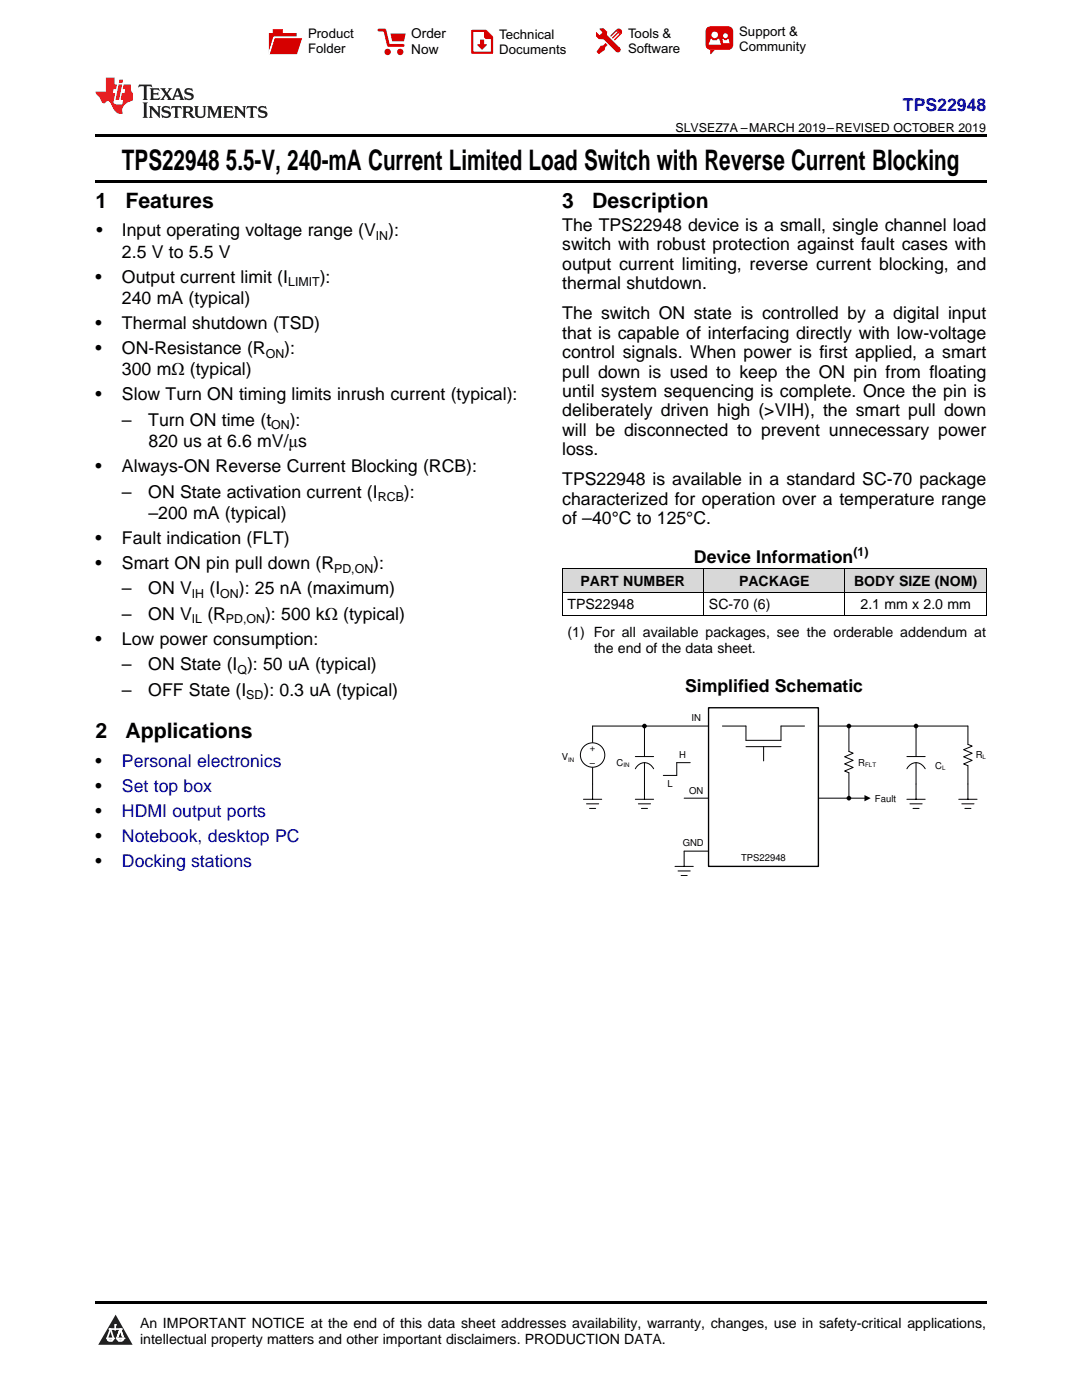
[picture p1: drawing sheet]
<svg xmlns="http://www.w3.org/2000/svg" width="216mm" height="279mm" viewBox="0 0 216 279" stroke-linecap="round" stroke-linejoin="round" font-family="sans-serif">
<defs><g id="words">
<g font-size="5.6">
<text x="24.3" y="33.9">TPS22948</text>
<text x="45.1" y="33.9">5.5-V, 240-mA Current Limited Load Switch with Reverse Current Blocking</text>
</g>
<g font-size="4.2">
<text x="19" y="41.5">1</text>
<text x="25" y="41.5">Features</text>
<text x="112.2" y="41.5">3</text>
<text x="118.2" y="41.5">Description</text>
<text x="19" y="147.3">2</text>
<text x="25" y="147.3">Applications</text>
</g>
<text font-size="3.5" fill="#00f" x="180.2" y="22.2">TPS22948</text>
<g font-size="3.5">
<text x="19.2" y="47.2">•</text>
<text x="24.3" y="47.2">Input operating voltage range (V ):</text>
<text x="112.2" y="46.1">The TPS22948 device is a small, single channel load</text>
<text x="24.3" y="51.4">2.5 V to 5.5 V</text>
<text x="112.2" y="50">switch with robust protection against fault cases with</text>
<text x="112.2" y="53.9">output current limiting, reverse current blocking, and</text>
<text x="19" y="56.4">•</text>
<text x="24.3" y="56.4">Output current limit (I</text>
<text x="63.8" y="56.4">):</text>
<text x="112.2" y="57.7">thermal shutdown.</text>
<text x="19" y="65.7">•</text>
<text x="24.3" y="60.6">240 mA (typical)</text>
<text x="24.3" y="65.7">Thermal shutdown (TSD)</text>
<text x="112.2" y="63.7">The switch ON state is controlled by a digital input</text>
<text x="19" y="70.7">•</text>
<text x="24.3" y="70.7">ON-Resistance (R</text>
<text x="56.7" y="70.7">):</text>
<text x="112.2" y="67.6">that is capable of interfacing directly with low-voltage</text>
<text x="112.2" y="71.5">control signals. When power is first applied, a smart</text>
<text x="24.3" y="74.9">300 mΩ (typical)</text>
<text x="112.2" y="75.4">pull down is used to keep the ON pin from floating</text>
<text x="19" y="79.9">•</text>
<text x="24.3" y="79.9">Slow Turn ON timing limits inrush current (typical):</text>
<text x="112.2" y="79.2">until system sequencing is complete. Once the pin is</text>
<text x="112.2" y="83.1">deliberately driven high (&gt;VIH), the smart pull down</text>
<text x="24.3" y="85">–</text>
<text x="29.6" y="85">Turn ON time (t</text>
<text x="29.6" y="89.2">820 us at 6.6 mV/μs</text>
<text x="57.8" y="85">):</text>
<text x="112.2" y="87">will be disconnected to prevent unnecessary power</text>
<text x="19" y="94.2">•</text>
<text x="24.3" y="94.2">Always-ON Reverse Current Blocking (RCB):</text>
<text x="112.2" y="90.9">loss.</text>
<text x="24.3" y="99.3">–</text>
<text x="29.6" y="99.3">ON State activation current (I</text>
<text x="80.6" y="99.3">):</text>
<text x="112.2" y="96.8">TPS22948 is available in a standard SC-70 package</text>
<text x="112.2" y="100.7">characterized for operation over a temperature range</text>
<text x="29.6" y="103.5">–200 mA (typical)</text>
<text x="112.2" y="104.6">of –40°C to 125°C.</text>
<text x="19" y="108.5">•</text>
<text x="19" y="113.6">•</text>
<text x="24.3" y="108.5">Fault indication (FLT)</text>
<text x="24.3" y="113.6">Smart ON pin pull down (R</text>
<text x="74.5" y="113.6">):</text>
<text x="138.5" y="112.3">Device Information</text>
<text x="24.3" y="118.6">–</text>
<text x="29.6" y="118.6">ON V</text>
<text x="41.8" y="118.6">(I</text>
<text x="47.7" y="118.6">): 25 nA (maximum)</text>
<text x="24.3" y="123.7">–</text>
<text x="29.6" y="123.7">ON V</text>
<text x="41.4" y="123.7">(R</text>
<text x="52.9" y="123.7">): 500 kΩ (typical)</text>
<text x="19" y="128.7">•</text>
<text x="24.3" y="128.7">Low power consumption:</text>
<text x="24.3" y="133.8">–</text>
<text x="29.6" y="133.8">ON State (I ): 50 uA (typical)</text>
<text x="24.3" y="138.9">–</text>
<text x="29.6" y="138.9">OFF State (I</text>
<text x="52.6" y="138.9">): 0.3 uA (typical)</text>
<text x="136.7" y="138.1">Simplified Schematic</text>
<text x="19" y="153">•</text>
<text x="19" y="158">•</text>
<text x="19" y="163.1">•</text>
<text x="19" y="168.1">•</text>
<text x="19" y="173.1">•</text>
</g>
<g font-size="3.5" fill="#0000c8">
<text x="24.3" y="153">Personal electronics</text>
<text x="24.3" y="158">Set top box</text>
<text x="24.3" y="163.1">HDMI output ports</text>
<text x="24.3" y="168.1">Notebook, desktop PC</text>
<text x="24.3" y="173.1">Docking stations</text>
</g>
<g font-size="2.8">
<text x="115.8" y="117">PART NUMBER</text>
<text x="147.5" y="117">PACKAGE</text>
<text x="170.4" y="117">BODY SIZE (NOM)</text>
<text x="113.2" y="121.6">TPS22948</text>
<text x="141.5" y="121.6">SC-70 (6)</text>
<text x="171.7" y="121.6">2.1 mm x 2.0 mm</text>
<text x="113.2" y="127.1">(1) For all available packages, see the orderable addendum at</text>
<text x="118.5" y="130.3">the end of the data sheet.</text>
<text x="27.9" y="265">An IMPORTANT NOTICE at the end of this data sheet addresses availability, warranty, changes, use in safety-critical applications,</text>
<text x="27.9" y="268.2">intellectual property matters and other important disclaimers. PRODUCTION DATA.</text>
</g>
<g font-size="2.7">
<text x="82.1" y="7.7">Order</text>
<text x="82.1" y="10.7">Now</text>
</g>
<g font-size="2.6">
<text x="61.5" y="7.6">Product</text>
<text x="61.5" y="10.6">Folder</text>
<text x="99.6" y="7.8">Technical</text>
<text x="99.6" y="10.8">Documents</text>
<text x="125.3" y="7.6">Tools &amp;</text>
<text x="125.3" y="10.6">Software</text>
<text x="147.5" y="7.2">Support &amp;</text>
<text x="147.5" y="10.2">Community</text>
</g>
<g font-size="2.5">
<text x="134.8" y="26.3">SLVSEZ7A –MARCH 2019–REVISED OCTOBER 2019</text>
<text x="75" y="47.9">IN</text>
<text x="57.5" y="57.1">LIMIT</text>
<text x="53" y="71.4">ON</text>
<text x="54.1" y="85.7">ON</text>
<text x="75.4" y="100">RCB</text>
<text x="170.3" y="110.9">(1)</text>
<text x="38.3" y="119.3">IH</text>
<text x="44" y="119.3">ON</text>
<text x="66.7" y="114.3">PD,ON</text>
<text x="38.3" y="124.4">IL</text>
<text x="45.1" y="124.4">PD,ON</text>
<text x="47.4" y="134.5">Q</text>
<text x="49.1" y="139.6">SD</text>
</g>
<g font-size="1.9">
<text x="138" y="143.9">IN</text>
<text x="117.7" y="150">+</text>
<text x="112.1" y="151.7">V</text>
<text x="117.7" y="152.8">±</text>
<text x="123" y="152.8">C</text>
<text x="135.5" y="151.4">H</text>
<text x="171.3" y="152.8">R</text>
<text x="186.6" y="153.4">C</text>
<text x="194.7" y="151.3">R</text>
<text x="133.2" y="157">L</text>
<text x="137.5" y="158.6">ON</text>
<text x="174.6" y="160.1">Fault</text>
<text x="136.2" y="168.9">GND</text>
<text x="147.9" y="171.8">TPS22948</text>
</g>
<g font-size="1.2">
<text x="113.4" y="152">IN</text>
<text x="124.4" y="153">IN</text>
<text x="172.6" y="153">FLT</text>
<text x="188" y="153.6">L</text>
<text x="196.1" y="151.5">L</text>
</g>
</g></defs>
<g fill="#d8d8d8">
<path d="M112.2 113.6h28.2v4.7h-28.2z"/>
<path d="M140.4 113.6h28.2v4.7h-28.2z"/>
<path d="M168.6 113.6h28.2v4.7h-28.2z"/>
</g>
<path d="M23.1 262.4l3.4 6h-6.9z" fill-rule="evenodd" fill="#231f20"/>
<path d="M21.4 267.1h1.2l-.3 .5h-.3a.55 .55 0 0 1-.6-.5z" fill-rule="evenodd" fill="#fff"/>
<path d="M21.4 267.1h1.2l-.3 .5h-.3a.55 .55 0 0 1-.6-.5z" fill="none" stroke="#231f20" stroke-width=".34"/>
<path d="M21.4 267.1l1.2 .1-.3 .4h-.5z" fill="none" stroke="#fff" stroke-width=".34"/>
<path d="M23 265.3h.1" fill="none" stroke="#fff" stroke-width=".34"/>
<path d="M23 264.4v.9z" fill="#fff"/>
<path d="M23 264.4v.9z" fill="none" stroke="#fff" stroke-width=".34"/>
<circle cx="23" cy="264.4" r=".17" fill="#fff"/>
<path d="M21.9 265.2h.1" fill="none" stroke="#fff" stroke-width=".34"/>
<path d="M21.9 265.2h2.3z" fill="#fff"/>
<path d="M21.9 265.2h2.3z" fill="none" stroke="#fff" stroke-width=".34"/>
<circle cx="24.2" cy="265.2" r=".17" fill="#fff"/>
<path d="M23.3 267.1h.1" fill="none" stroke="#fff" stroke-width=".34"/>
<path d="M24 265.2l-.7 1.9z" fill-rule="evenodd" fill="#fff"/>
<path d="M24 265.2l-.7 1.9z" fill="none" stroke="#fff" stroke-width=".34"/>
<path d="M24 265.2l.7 1.9z" fill-rule="evenodd" fill="#fff"/>
<path d="M24 265.2l.7 1.9z" fill="none" stroke="#fff" stroke-width=".34"/>
<path d="M24.6 267.1h.1" fill="none" stroke="#fff" stroke-width=".34"/>
<circle cx="21.4" cy="267.1" r=".17" fill="#fff"/>
<path d="M22.1 265.2l-.7 1.9z" fill="#fff"/>
<path d="M22.1 265.2l-.7 1.9z" fill="none" stroke="#fff" stroke-width=".34"/>
<path d="M22.1 265.2l.5 1.9z" fill="#fff"/>
<path d="M22.1 265.2l.5 1.9z" fill="none" stroke="#fff" stroke-width=".34"/>
<circle cx="22.6" cy="267.1" r=".17" fill="#fff"/>
<path d="M23.4 267.1h1.3a.65 .65 0 0 1-.7 .5 .65 .65 0 0 1-.6-.5z" fill-rule="evenodd" fill="#fff"/>
<path d="M23.4 267.1h1.3a.65 .65 0 0 1-.7 .5 .65 .65 0 0 1-.6-.5z" fill="none" stroke="#231f20" stroke-width=".34"/>
<path d="M23.4 267.1h1.3l-.4 .5h-.6z" fill="none" stroke="#fff" stroke-width=".34"/>
<path d="M23.3 267.1h.1" fill="none" stroke="#fff" stroke-width=".34"/>
<circle cx="24.7" cy="267.1" r=".17" fill="#fff"/>
<path d="M19 259.7h177.8v.5h-177.8z" fill="#000"/>
<path d="M118.2 144.9v11.6" fill="none" stroke="#000" stroke-width=".2"/>
<circle cx="118.2" cy="150.7" r="2.44" fill="#fff"/>
<g fill="none" stroke="#000" stroke-width=".2">
<path d="M116.4 159.5h3.7M118.2 144.9h25.3M118.2 156.5v3M126.8 153.4a1.98 1.98 0 0 1 1.8-1.2 1.98 1.98 0 0 1 1.8 1.2M126.8 159.5h3.6M126.8 151h3.6M128.6 144.9v6.1M128.6 152.2v7.3M137.7 152.2h-2.7v2.6h-2.6M117 160.4h2.5M117.6 161.3h1.3M127.4 160.4h2.4"/>
<path d="M128 161.3h1.2"/>
<circle cx="118.2" cy="150.7" r="2.44"/>
</g>
<path d="M141.4 141.2h21.9v31.7h-21.9z" fill-rule="evenodd" fill="#fff"/>
<path d="M141.4 141.2h21.9v31.7h-21.9z" fill="none" stroke="#000" stroke-width=".27"/>
<g fill="none" stroke="#000" stroke-width=".2">
<path d="M112.2 118.2h84.6M112.2 113.5h84.6M112.2 113.6v9.3M140.4 113.6v9.3M168.6 113.6v9.3M196.8 113.6v9.3M112.2 122.9h84.6M128.3 144.9h.3M136.5 159.3h4.9M144.1 144.9h4.7v2.8h7v-2.8h4.7M148.8 149h7M152.4 149v2.9"/>
<path d="M163.3 144.9h29.8v3.7l.9 .3-1.7 .7 1.7 .7-1.7 .7 1.7 .7-1.7 .8 .8 .3v6.7M163.3 159.3h9.4M169.4 144.9v5.1l.8 .3-1.7 .7 1.7 .7-1.7 .8 1.7 .7-1.7 .7 .9 .3v5.1M181 153.4a1.98 1.98 0 0 1 1.8-1.2 1.98 1.98 0 0 1 1.8 1.2M181 159.5h3.6M181 151h3.6M182.8 144.9v6.1M182.8 152.2v7.3M191.3 159.5h3.7M134.7 172.9h3.6M135.3 173.8h2.4M135.9 174.7h1.2"/>
<path d="M141.4 169.9h-4.9v3M181.6 160.4h2.4M182.2 161.3h1.2M191.9 160.4h2.5M192.5 161.3h1.2"/>
</g>
<g fill="#000">
<path d="M172.5 158.7l1.2 .6-1.2 .6z"/>
<circle cx="128.6" cy="144.9" r=".47"/>
<circle cx="169.4" cy="159.3" r=".47"/>
<circle cx="169.4" cy="144.9" r=".47"/>
<circle cx="182.8" cy="144.9" r=".47"/>
</g>
<path d="M19 35.9h177.8v.5h-177.8zM19 26.8h177.8v.6h-177.8z" fill="#000"/>
<path d="M27.7 16.9l-.1 .6 .6-.3h.5v.2v2.2l-.2 .4h1l-.2-.4v-2.2v-.2h.5l.6 .3-.2-.6zM29.9 17.6l.2 .4v1.6l-.2 .4h1.9l.1-.6a1.09 1.09 0 0 1-1.3 .1v-.6h.6l.4 .2v-.7l-.2 .2h-.8v-.6l.2-.1a1.01 1.01 0 0 1 1 .3l-.1-.6zM32 17.6l.9 1.2-1 1.2h.9l-.2-.3 .5-.7 .5 .7-.3 .3h1.7l-.2-.3 .1-.4h1l.1 .4-.2 .3h1l-.3-.4-.7-2h-.5l-1 2.2-.8-1.1 .9-1.1h-.9l.2 .2-.4 .7-.4-.7 .2-.2zM35.4 18l.4 1h-.8zM37 17.7a.66 .66 0 0 0-.2 .8 .66 .66 0 0 0 .6 .4l.7 .2 .1 .2a.8 .8 0 0 1-.7 .4 .8 .8 0 0 1-.7-.5l.1 .8 .2-.2a.94 .94 0 0 0 1.1 .1 .94 .94 0 0 0 .4-.9 1.48 1.48 0 0 0-1.3-.6v-.4a1.1 1.1 0 0 1 1.2 .2l-.2-.6-.2 .1-.5-.1zM28.5 20.4l.2 .4v2.3l-.2 .4h1l-.2-.4v-2.3l.2-.4zM29.7 21.2l.2 .4v1.5l-.2 .4h.8l-.3-.4 .1-1.3 1.6 1.8v-2l.2-.4h-.7l.2 .2v1.1l-1.2-1.3zM32.5 21.3a.66 .66 0 0 0-.2 .8 .66 .66 0 0 0 .6 .4l.6 .2 .2 .2a.8 .8 0 0 1-.8 .4 .8 .8 0 0 1-.7-.5l.2 .7 .2-.1a.94 .94 0 0 0 1 .1 .94 .94 0 0 0 .5-1 1.47 1.47 0 0 0-1.3-.6l-.1-.3a1.1 1.1 0 0 1 1.3 .2l-.2-.6-.2 .1-.5-.2zM34.3 21.2l-.2 .6a.64 .64 0 0 1 .8-.3v1.6l-.2 .4h1l-.3-.4 .1-1.6a.66 .66 0 0 1 .8 .3l-.2-.6zM36.3 21.2l.3 .4v1.5l-.3 .4h1l-.2-.2v-.7h.5l.1 .1a.8 .8 0 0 0 1.2 .7l-1-1a.62 .62 0 0 0 .6-.5 .62 .62 0 0 0-.6-.7zM37.1 21.5h.1a.48 .48 0 0 1 .6 0 .48 .48 0 0 1 .1 .6l-.2 .1-.6 .1zM38.7 21.2l.2 .2a2.29 2.29 0 0 0 .4 2 1.05 1.05 0 0 0 1.7-.7v-1.3l.2-.2h-.8l.2 .4v1.1a.61 .61 0 0 1-.6 .6 .61 .61 0 0 1-.6-.6v-1.1l.3-.4zM41.3 21.2l.3 .4v1.5l-.3 .4h.8l-.2-.4v-1.4l.8 1.9 .9-1.9v1.4l-.2 .4h.9l-.2-.4v-1.5l.2-.4h-.8l-.7 1.5-.6-1.5zM44.5 21.2l.2 .4v1.5l-.2 .4h1.9l.2-.6a1.1 1.1 0 0 1-1.4 .2v-.7h.6l.4 .2v-.6l-.2 .1-.8 .1v-.6l.2-.1a1.02 1.02 0 0 1 1.1 .2l-.2-.5zM46.7 21.2l.2 .4v1.5l-.2 .4h.8l-.3-.4 .1-1.3 1.6 1.8v-2l.2-.4h-.7l.2 .2v1.1l-1.2-1.3zM49.3 21.2l-.1 .6a.64 .64 0 0 1 .8-.3v1.6l-.3 .4h1l-.2-.4v-1.6a.66 .66 0 0 1 .8 .3l-.1-.6zM51.7 21.3a.66 .66 0 0 0-.2 .7 .66 .66 0 0 0 .7 .5l.6 .2 .1 .2a.8 .8 0 0 1-.7 .4 .8 .8 0 0 1-.7-.5l.1 .7 .2-.1a.94 .94 0 0 0 1.1 .1 .94 .94 0 0 0 .4-1 1.48 1.48 0 0 0-1.2-.6l-.1-.3a1.1 1.1 0 0 1 1.2 .2l-.2-.6-.1 .1-.6-.2z" fill="#231f20"/>
<path d="M21.1 15.5v2.8h-2v.4l.9 .9a.96 .96 0 0 0 1 1 .59 .59 0 0 1 .5-.4 .59 .59 0 0 1 .5 .3l.4 .8a1.61 1.61 0 0 0 2.1 1.3 1.63 1.63 0 0 1 1.1-2.2l.9-.3v-1.5a1.6 1.6 0 0 1-.4-1.7h-1.4l-.2 .9h.5l-.2 .8h-.5l-.2 1v.3h.5l-.2 .9h-.7a.74 .74 0 0 1-1-.6l.3-1.6h-.5l.2-.8h.5l.1-.9h-.4v-1.4zM23.7 16.9l-.7 3h.8l.6-3zM23.8 15.9l-.1 .7h.7l.2-.7z" fill="#ee1d23"/>
<g fill="#d60000">
<path d="M54.4 5.8h2v.8h2.8v4.2h-5.5v-4.2h.7z" fill-rule="evenodd"/>
<path d="M54.7 7.5h5.6l-1 3.3h-5.6z" fill-rule="evenodd"/>
</g>
<path d="M54.6 7.4h5.8l-.1 .1h-5.5l-1.1 3.3z" fill-rule="evenodd" fill="#fff"/>
<path d="M54.6 7.4h5.8l-.1 .1h-5.5l-1.1 3.3z" fill="none" stroke="#fff" stroke-width=".2"/>
<path d="M75.6 6h1.2l.7 3.1h3" fill="none" stroke="#d60000" stroke-width=".56"/>
<g fill="#d60000">
<path d="M77.9 6.7h3.1l-.4 1.5h-2.3z" fill-rule="evenodd"/>
<circle cx="77.3" cy="10.4" r=".64"/>
<circle cx="79.9" cy="10.4" r=".64"/>
</g>
<path d="M94.2 6.2h2.7l1.3 1.2v3.1h-4z" fill="none" stroke="#d60000" stroke-width=".44"/>
<g fill="#d60000">
<path d="M95.8 7.9h.8v1h.6l-1 1.1-1-1v-.1h.6z" fill-rule="evenodd"/>
<path d="M96.6 6.2h.3l1.3 1.2v.4h-1.3l-.3-.4z" fill-rule="evenodd"/>
<path d="M119.6 5.7h.9l.6 .6 .1 .7 2.5 2.5-.8 .8-2.3-2.3-1.1-.2-.6-.6v-.8l.7 .6 .5-.4v-.2l-.4-.5z" fill-rule="evenodd"/>
<path d="M119.9 9.1h.4l.5-.5 .4 .4-.5 .5v.4l-1.2 .9-.5-.5z" fill-rule="evenodd"/>
<path d="M123 5.9a.67 .67 0 0 1 .9 0 .67 .67 0 0 1 0 .9z" fill-rule="evenodd"/>
<path d="M123 5.9l.9 .9-1.2 1.2h-.2l.1-.2 .9-.9 .1-.2h-.3l-.9 1h-.2v-.2l.9-1 .1-.2h-.3l-.9 1h-.2v-.2z" fill-rule="evenodd"/>
<circle cx="123.3" cy="9.9" r=".54"/>
</g>
<path d="M121.1 6.3l-.1 .7" fill="none" stroke="#d60000" stroke-width=".2"/>
<g fill="#d60000">
<path d="M141.1 5.5l.6-.2h3.6a.95 .95 0 0 1 1 .9v2.8a.95 .95 0 0 1-1 .9h-3.6a.95 .95 0 0 1-.9-.9v-2.8z" fill-rule="evenodd"/>
<path d="M141.7 9.9h.9l-.7 .9h-.2z" fill-rule="evenodd"/>
</g>
<g fill="#fff">
<path d="M144.3 8.6h1.3z"/>
<path d="M141.8 7.8h.3l.1 .2h.8l.2-.2h.3l.4 1.1h-2.5z" fill-rule="evenodd"/>
<path d="M144.2 7.8h.2l.2 .2h.4l.2-.2h.2l.2 .8h-1.3z" fill-rule="evenodd"/>
<circle cx="142.6" cy="6.9" r=".65"/>
<circle cx="144.8" cy="7.1" r=".48"/>
</g>
<use href="#words"/>
</svg>
